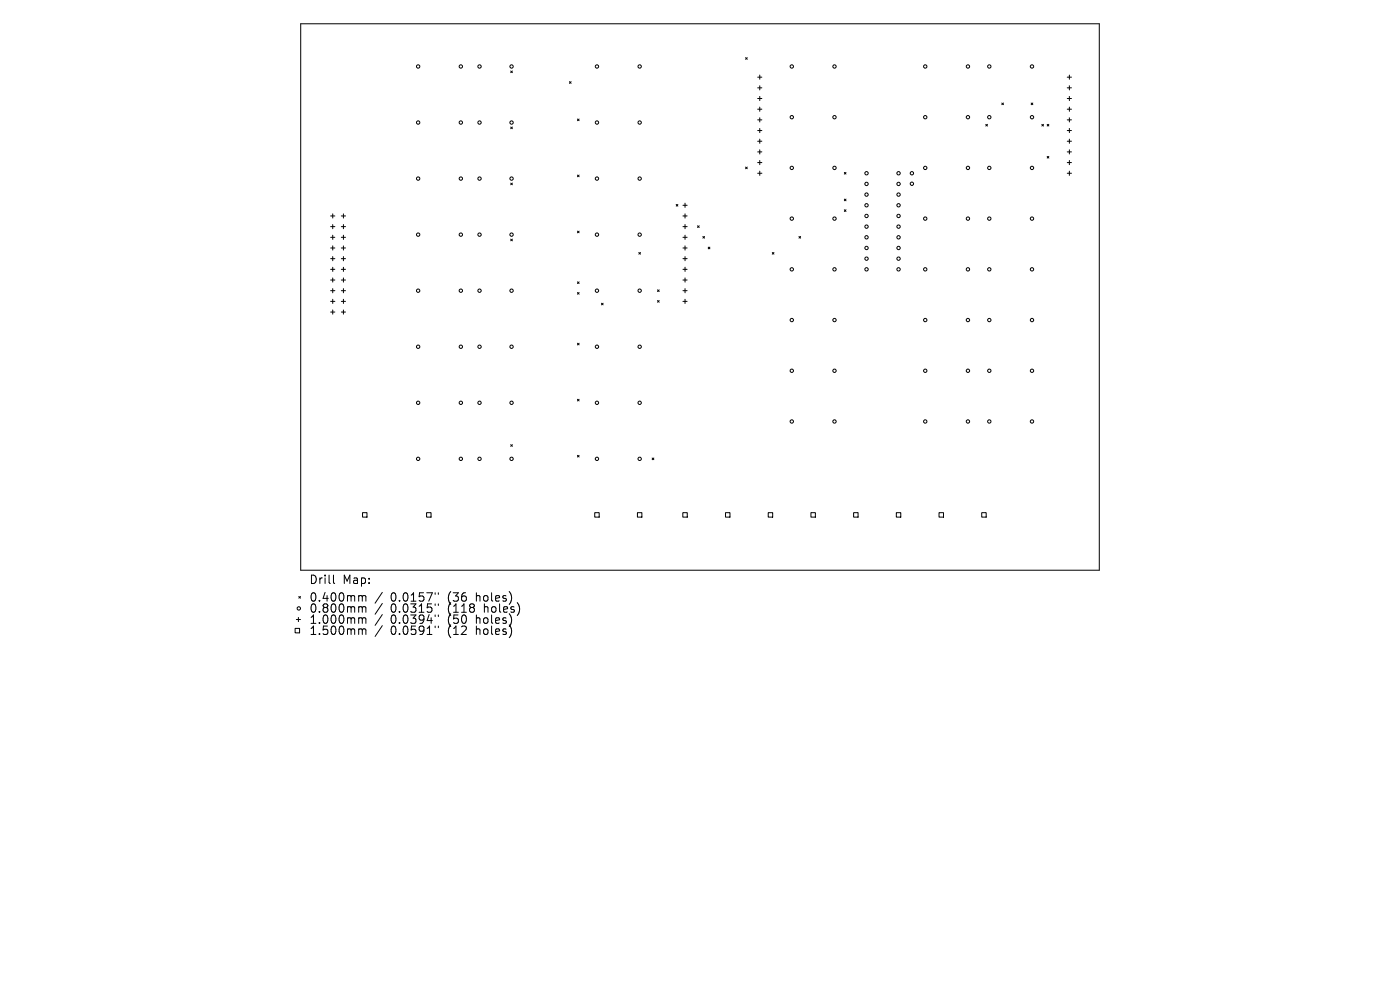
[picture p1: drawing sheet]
<svg xmlns="http://www.w3.org/2000/svg" width="297mm" height="210mm" viewBox="0 0 297 210" stroke-linecap="round" stroke-linejoin="round" font-family="sans-serif">
<defs><g id="words">
<g font-size="2.5">
<text x="65.5" y="124.1">Drill</text>
<text x="72.7" y="124.1">Map:</text>
<text x="65.5" y="127.9">0.400mm</text>
<text x="65.5" y="130.2">0.800mm</text>
<text x="82.9" y="127.9">0.0157&quot;</text>
<text x="82.9" y="130.2">0.0315&quot;</text>
<text x="95.1" y="127.9">(36</text>
<text x="95.1" y="130.2">(118</text>
<text x="101.2" y="127.9">holes)</text>
<text x="102.9" y="130.2">holes)</text>
<text x="65.5" y="132.6">1.000mm</text>
<text x="65.5" y="134.9">1.500mm</text>
<text x="82.9" y="132.6">0.0394&quot;</text>
<text x="82.9" y="134.9">0.0591&quot;</text>
<text x="95.1" y="132.6">(50</text>
<text x="95.1" y="134.9">(12</text>
<text x="101.2" y="132.6">holes)</text>
<text x="101.2" y="134.9">holes)</text>
</g>
</g></defs>
<g fill="none" stroke="#000" stroke-width=".21">
<path d="M63.8 5h169.4v116h-169.4zM108.3 15.1l.4 .3M108.7 15.1l-.4 .3M120.8 17.3l.4 .4M121.2 17.3l-.4 .4M158.2 12.2l.3 .4M158.5 12.2l-.3 .4M160.7 16.4h.9M160.7 18.6h.9M161.2 15.9v.9M161.2 18.2v.9M226.4 16.4h.9"/>
<path d="M226.4 18.6h.9M226.9 15.9v.9M226.9 18.2v.9M108.3 26.9l.4 .4M108.3 38.8l.4 .4M108.7 26.9l-.4 .4M108.7 38.8l-.4 .4M122.5 25.2l.4 .4M122.5 37.1l.4 .4M122.9 25.2l-.4 .4M122.9 37.1l-.4 .4M158.2 35.4l.3 .4"/>
<path d="M158.5 35.4l-.3 .4M160.7 20.9h.9M160.7 23.2h.9M160.7 25.4h.9M160.7 27.7h.9M160.7 30h.9M160.7 32.2h.9M160.7 34.5h.9M160.7 36.8h.9M161.2 20.5v.8M161.2 22.7v.9M161.2 25v.9"/>
<path d="M161.2 27.2v.9M161.2 29.5v.9M161.2 31.8v.9M161.2 34v.9M161.2 36.3v.9M179.1 36.6l.4 .3M179.5 36.6l-.4 .3M209.1 26.4l.4 .3M209.5 26.4l-.4 .3M212.5 21.9l.4 .3M212.9 21.9l-.4 .3M218.8 21.9l.3 .3"/>
<path d="M219.1 21.9l-.3 .3M221 26.4l.4 .3M221.4 26.4l-.4 .3M222.2 26.4l.3 .3M222.2 33.2l.3 .3M222.5 26.4l-.3 .3M222.5 33.2l-.3 .3M226.4 20.9h.9M226.4 23.2h.9M226.4 25.4h.9M226.4 27.7h.9M226.4 30h.9"/>
<path d="M226.4 32.2h.9M226.4 34.5h.9M226.4 36.8h.9M226.9 20.5v.8M226.9 22.7v.9M226.9 25v.9M226.9 27.2v.9M226.9 29.5v.9M226.9 31.8v.9M226.9 34v.9M226.9 36.3v.9M70.1 45.8h.9"/>
<path d="M70.1 48.1h.9M70.1 50.3h.9M70.1 52.6h.9M70.1 54.9h.9M70.1 57.1h.9M70.1 59.4h.9M70.6 45.4v.9M70.6 47.6v.9M70.6 49.9v.9M70.6 52.2v.9M70.6 54.4v.9M70.6 56.7v.9"/>
<path d="M70.6 59v.8M72.4 45.8h.9M72.4 48.1h.9M72.4 50.3h.9M72.4 52.6h.9M72.4 54.9h.9M72.4 57.1h.9M72.4 59.4h.9M72.9 45.4v.9M72.9 47.6v.9M72.9 49.9v.9M72.9 52.2v.9"/>
<path d="M72.9 54.4v.9M72.9 56.7v.9M72.9 59v.8M108.3 50.7l.4 .4M108.7 50.7l-.4 .4M122.5 49l.4 .4M122.5 59.8l.4 .3M122.9 49l-.4 .4M122.9 59.8l-.4 .3M135.5 53.6l.4 .3M135.9 53.6l-.4 .3M143.4 43.4l.4 .3"/>
<path d="M143.8 43.4l-.4 .3M144.9 45.8h.9M144.9 48.1h.9M144.9 50.3h.9M144.9 52.6h.9M144.9 54.9h.9M144.9 57.1h.9M144.9 59.4h.9M144.9 43.5h.9M145.3 43.1v.9M145.3 45.4v.9M145.3 47.6v.9"/>
<path d="M145.3 49.9v.9M145.3 52.2v.9M145.3 54.4v.9M145.3 56.7v.9M145.3 59v.8M148 47.9l.3 .4M148.3 47.9l-.3 .4M149.1 50.2l.4 .3M149.5 50.2l-.4 .3M150.2 52.4l.4 .4M150.6 52.4l-.4 .4M163.8 53.6l.4 .3"/>
<path d="M164.2 53.6l-.4 .3M169.5 50.2l.4 .3M169.9 50.2l-.4 .3M179.1 42.2l.4 .4M179.1 44.5l.4 .4M179.5 42.2l-.4 .4M179.5 44.5l-.4 .4M70.1 61.7h.9M70.1 63.9h.9M70.1 66.2h.9M70.6 61.2v.9M70.6 63.5v.9"/>
<path d="M70.6 65.7v.9M72.4 61.7h.9M72.4 63.9h.9M72.4 66.2h.9M72.9 61.2v.9M72.9 63.5v.9M72.9 65.7v.9M122.5 62.1l.4 .3M122.5 72.8l.4 .4M122.9 62.1l-.4 .3M122.9 72.8l-.4 .4M127.6 64.3l.4 .4"/>
<path d="M128 64.3l-.4 .4M139.5 61.5l.3 .3M139.5 63.8l.3 .3M139.8 61.5l-.3 .3M139.8 63.8l-.3 .3M144.9 61.7h.9M144.9 63.9h.9M145.3 61.2v.9M145.3 63.5v.9M108.3 94.3l.4 .4M108.7 94.3l-.4 .4M122.5 84.7l.4 .4"/>
<path d="M122.5 96.6l.4 .3M122.9 84.7l-.4 .4M122.9 96.6l-.4 .3M138.4 97.2l.3 .3M138.7 97.2l-.3 .3M76.9 108.8h1v.9h-1zM90.5 108.8h.9v.9h-.9zM126.2 108.8h.9v.9h-.9zM135.2 108.8h1v.9h-1zM144.9 108.8h.9v.9h-.9zM153.9 108.8h1v.9h-1zM163 108.8h.9v.9h-.9z"/>
<path d="M172 108.8h1v.9h-1zM181.1 108.8h.9v.9h-.9zM190.2 108.8h.9v.9h-.9zM199.2 108.8h1v.9h-1zM208.3 108.8h.9v.9h-.9zM62.6 133.3h1v.9h-1zM62.9 131.4h.8M63.3 131v.9M63.4 126.5l.3 .4M63.7 126.5l-.3 .4M70.7 122v1.5l.3 .3M76.3 126.3h.3l.3 .3"/>
<path d="M76.3 128.7l.5 .1 .1 .1M76.3 131l.5 .1 .1 .2M76.3 133.4h.3l.3 .3M76.9 126.6l.2-.3 .4 .1 .1 1.1M76.9 126.6v.9M76.9 128.9v1M76.9 131.3v.9M76.9 133.7v.9M76.9 128.9l.2-.2 .4 .1 .1 1.1M76.9 131.3l.2-.3 .4 .1 .1 1.1M76.9 133.7l.2-.3 .4 .1 .1 1.1M81.1 125.7l-1.5 2.3"/>
<path d="M81.1 128l-1.5 2.3M81.1 130.4l-1.5 2.3M81.1 132.7l-1.5 2.3M92.3 125.7v.4M92.3 128.1v.3M92.3 130.5v.3M92.3 132.8v.3M93 125.7v.4M93 128.1v.3M93 130.5v.3M93 132.8v.3"/>
<circle cx="88.7" cy="14.1" r=".36"/>
<circle cx="97.8" cy="14.1" r=".36"/>
<circle cx="101.7" cy="14.1" r=".36"/>
<circle cx="108.5" cy="14.1" r=".36"/>
<circle cx="126.6" cy="14.1" r=".36"/>
<circle cx="135.7" cy="14.1" r=".36"/>
<circle cx="168" cy="14.1" r=".36"/>
<circle cx="177" cy="14.1" r=".36"/>
<circle cx="196.3" cy="14.1" r=".36"/>
<circle cx="205.3" cy="14.1" r=".36"/>
<circle cx="209.9" cy="14.1" r=".36"/>
<circle cx="218.9" cy="14.1" r=".36"/>
<circle cx="88.7" cy="37.9" r=".36"/>
<circle cx="88.7" cy="26" r=".36"/>
<circle cx="97.8" cy="37.9" r=".36"/>
<circle cx="97.8" cy="26" r=".36"/>
<circle cx="101.7" cy="26" r=".36"/>
<circle cx="101.7" cy="37.9" r=".36"/>
<circle cx="108.5" cy="26" r=".36"/>
<circle cx="108.5" cy="37.9" r=".36"/>
<circle cx="126.6" cy="26" r=".36"/>
<circle cx="126.6" cy="37.9" r=".36"/>
<circle cx="135.7" cy="26" r=".36"/>
<circle cx="135.7" cy="37.9" r=".36"/>
<circle cx="168" cy="35.6" r=".36"/>
<circle cx="168" cy="24.9" r=".36"/>
<circle cx="177" cy="35.6" r=".36"/>
<circle cx="177" cy="24.9" r=".36"/>
<circle cx="183.8" cy="39" r=".36"/>
<circle cx="183.8" cy="36.8" r=".36"/>
<circle cx="190.6" cy="39" r=".36"/>
<circle cx="190.6" cy="36.8" r=".36"/>
<circle cx="193.5" cy="36.8" r=".36"/>
<circle cx="193.5" cy="39" r=".36"/>
<circle cx="196.3" cy="35.6" r=".36"/>
<circle cx="196.3" cy="24.9" r=".36"/>
<circle cx="205.3" cy="35.6" r=".36"/>
<circle cx="205.3" cy="24.9" r=".36"/>
<circle cx="209.9" cy="35.6" r=".36"/>
<circle cx="209.9" cy="24.9" r=".36"/>
<circle cx="218.9" cy="35.6" r=".36"/>
<circle cx="218.9" cy="24.9" r=".36"/>
<circle cx="88.7" cy="49.8" r=".36"/>
<circle cx="97.8" cy="49.8" r=".36"/>
<circle cx="101.7" cy="49.8" r=".36"/>
<circle cx="108.5" cy="49.8" r=".36"/>
<circle cx="126.6" cy="49.8" r=".36"/>
<circle cx="135.7" cy="49.8" r=".36"/>
<circle cx="168" cy="57.1" r=".36"/>
<circle cx="168" cy="46.4" r=".36"/>
<circle cx="177" cy="57.1" r=".36"/>
<circle cx="177" cy="46.4" r=".36"/>
<circle cx="183.8" cy="48.1" r=".36"/>
<circle cx="183.8" cy="57.1" r=".36"/>
<circle cx="183.8" cy="52.6" r=".36"/>
<circle cx="183.8" cy="43.5" r=".36"/>
<circle cx="183.8" cy="54.9" r=".36"/>
<circle cx="183.8" cy="41.3" r=".36"/>
<circle cx="183.8" cy="50.3" r=".36"/>
<circle cx="183.8" cy="45.8" r=".36"/>
<circle cx="190.6" cy="48.1" r=".36"/>
<circle cx="190.6" cy="57.1" r=".36"/>
<circle cx="190.6" cy="52.6" r=".36"/>
<circle cx="190.6" cy="43.5" r=".36"/>
<circle cx="190.6" cy="41.3" r=".36"/>
<circle cx="190.6" cy="54.9" r=".36"/>
<circle cx="190.6" cy="50.3" r=".36"/>
<circle cx="190.6" cy="45.8" r=".36"/>
<circle cx="196.3" cy="57.1" r=".36"/>
<circle cx="196.3" cy="46.4" r=".36"/>
<circle cx="205.3" cy="57.1" r=".36"/>
<circle cx="205.3" cy="46.4" r=".36"/>
<circle cx="209.9" cy="57.1" r=".36"/>
<circle cx="209.9" cy="46.4" r=".36"/>
<circle cx="218.9" cy="57.1" r=".36"/>
<circle cx="218.9" cy="46.4" r=".36"/>
<circle cx="88.7" cy="73.6" r=".36"/>
<circle cx="88.7" cy="61.7" r=".36"/>
<circle cx="97.8" cy="73.6" r=".36"/>
<circle cx="97.8" cy="61.7" r=".36"/>
<circle cx="101.7" cy="73.6" r=".36"/>
<circle cx="101.7" cy="61.7" r=".36"/>
<circle cx="108.5" cy="73.6" r=".36"/>
<circle cx="108.5" cy="61.7" r=".36"/>
<circle cx="126.6" cy="73.6" r=".36"/>
<circle cx="126.6" cy="61.7" r=".36"/>
<circle cx="135.7" cy="73.6" r=".36"/>
<circle cx="135.7" cy="61.7" r=".36"/>
<circle cx="168" cy="67.9" r=".36"/>
<circle cx="168" cy="78.7" r=".36"/>
<circle cx="177" cy="67.9" r=".36"/>
<circle cx="177" cy="78.7" r=".36"/>
<circle cx="196.3" cy="67.9" r=".36"/>
<circle cx="196.3" cy="78.7" r=".36"/>
<circle cx="205.3" cy="67.9" r=".36"/>
<circle cx="205.3" cy="78.7" r=".36"/>
<circle cx="209.9" cy="67.9" r=".36"/>
<circle cx="209.9" cy="78.7" r=".36"/>
<circle cx="218.9" cy="67.9" r=".36"/>
<circle cx="218.9" cy="78.7" r=".36"/>
<circle cx="88.7" cy="97.3" r=".36"/>
<circle cx="88.7" cy="85.4" r=".36"/>
<circle cx="97.8" cy="97.3" r=".36"/>
<circle cx="97.8" cy="85.4" r=".36"/>
<circle cx="101.7" cy="97.3" r=".36"/>
<circle cx="101.7" cy="85.4" r=".36"/>
<circle cx="108.5" cy="97.3" r=".36"/>
<circle cx="108.5" cy="85.4" r=".36"/>
<circle cx="126.6" cy="97.3" r=".36"/>
<circle cx="126.6" cy="85.4" r=".36"/>
<circle cx="135.7" cy="97.3" r=".36"/>
<circle cx="135.7" cy="85.4" r=".36"/>
<circle cx="168" cy="89.4" r=".36"/>
<circle cx="177" cy="89.4" r=".36"/>
<circle cx="196.3" cy="89.4" r=".36"/>
<circle cx="205.3" cy="89.4" r=".36"/>
<circle cx="209.9" cy="89.4" r=".36"/>
<circle cx="218.9" cy="89.4" r=".36"/>
<circle cx="63.4" cy="129.1" r=".36"/>
</g>
<use href="#words"/>
</svg>
